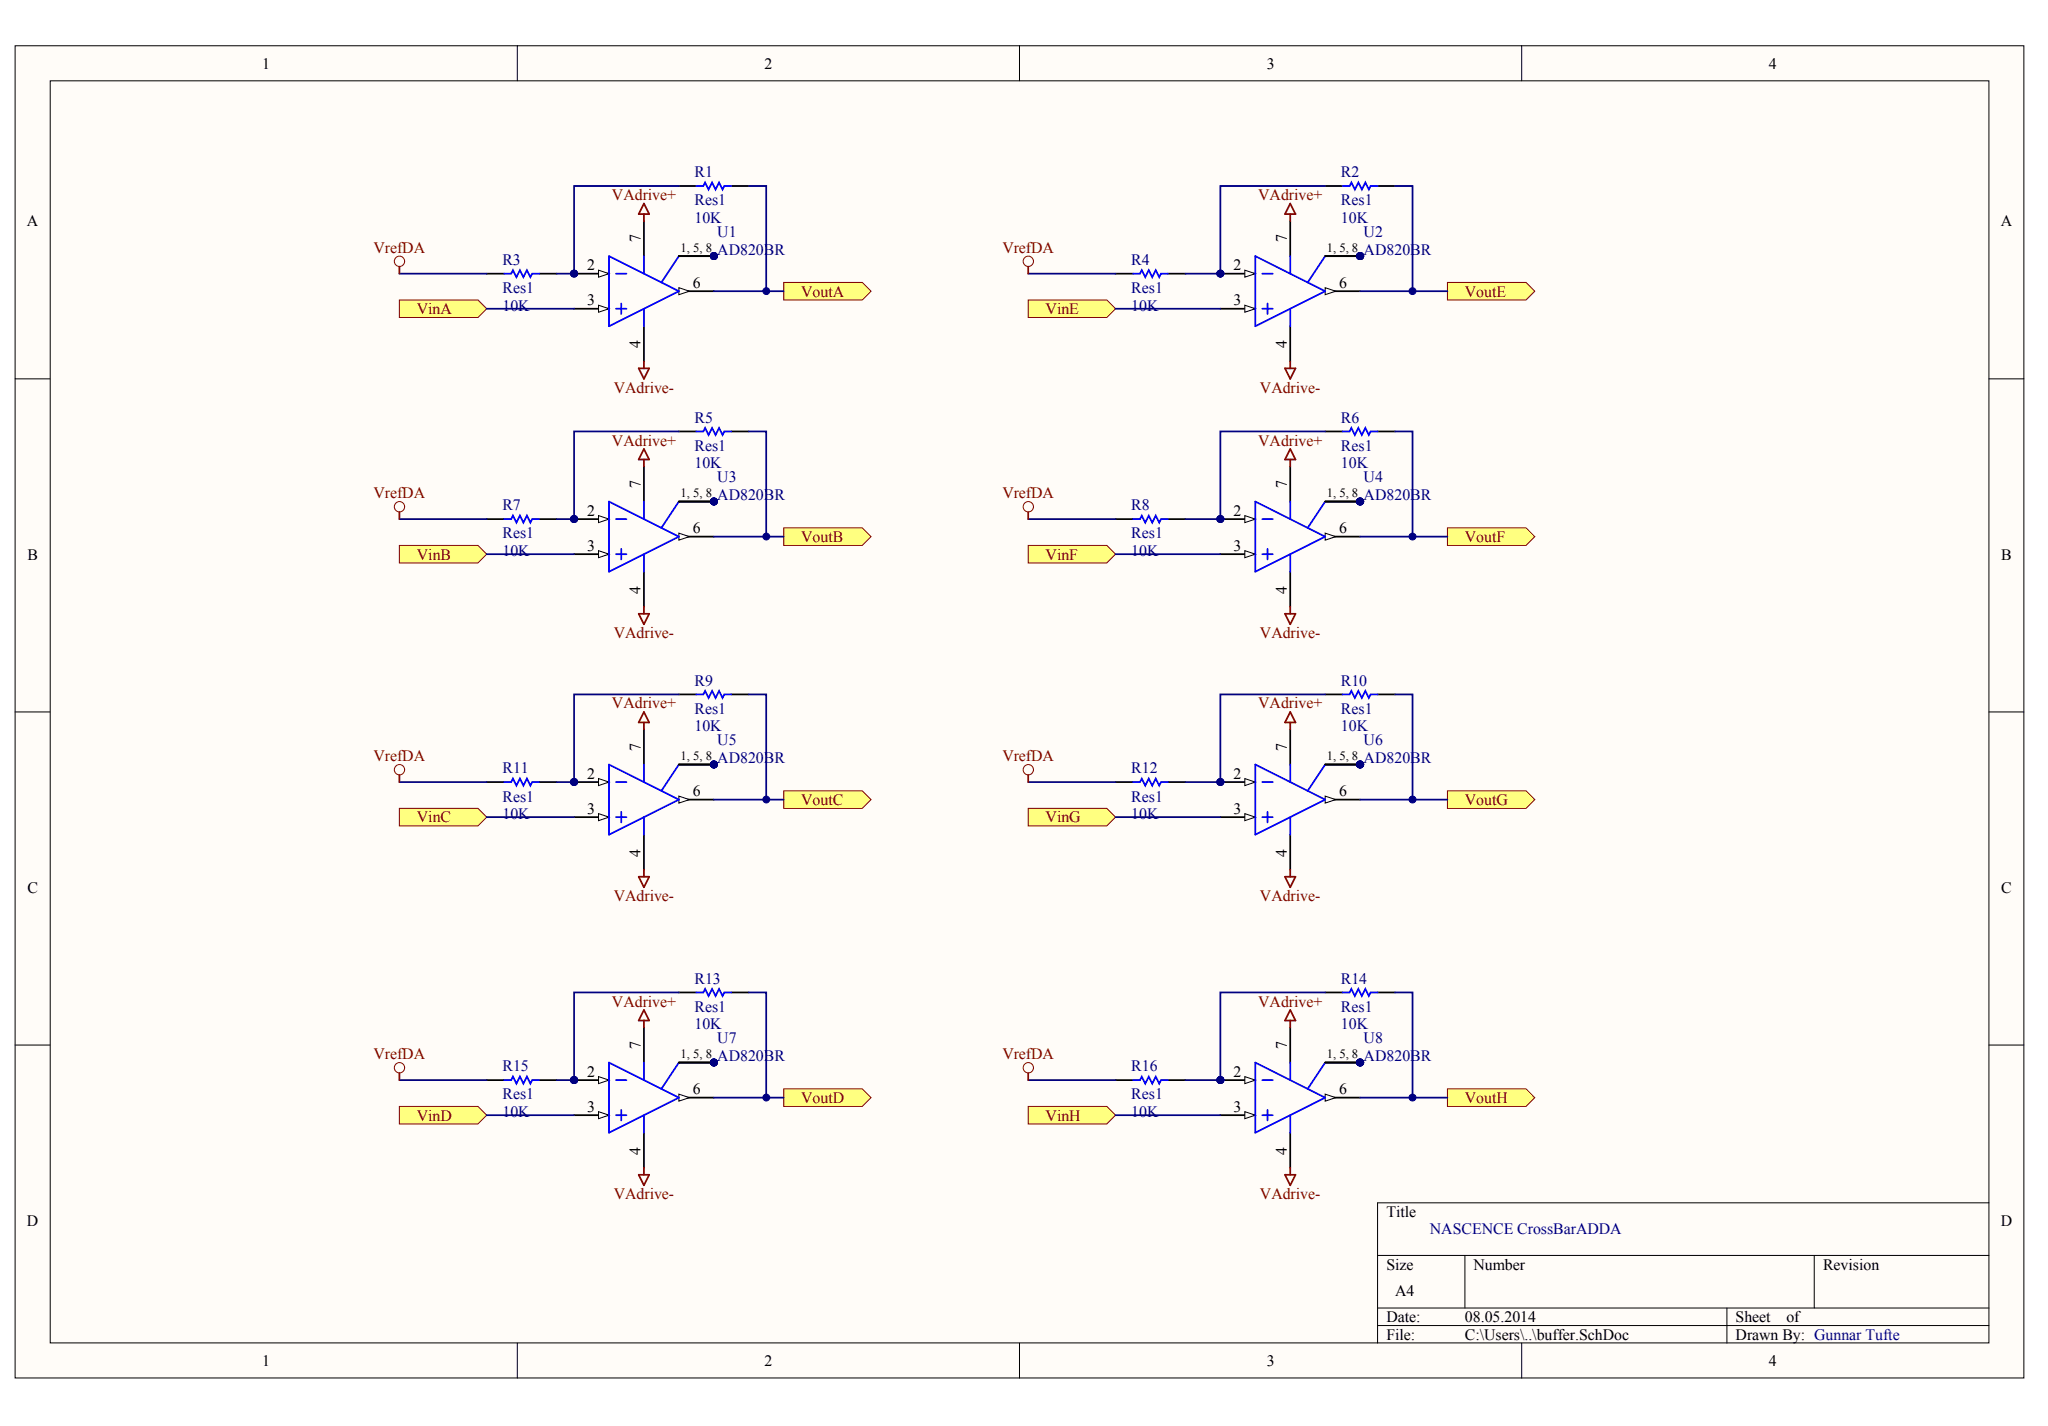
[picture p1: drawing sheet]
<svg xmlns="http://www.w3.org/2000/svg" width="289mm" height="201mm" viewBox="0 0 289 201" stroke-linecap="round" stroke-linejoin="round" font-family="sans-serif">
<defs><g id="words">
<g font-size="2.2">
<text x="37" y="9.7">1</text>
<text x="107.8" y="9.7">2</text>
<text x="178.7" y="9.7">3</text>
<text x="249.5" y="9.7">4</text>
<text x="3.8" y="31.9">A</text>
<text x="90.4" y="34.1" transform="rotate(-90 90.4 34.1)">7</text>
<text x="181.5" y="34.1" transform="rotate(-90 181.5 34.1)">7</text>
<text x="282.3" y="31.9">A</text>
<text x="82.8" y="38.1">2</text>
<text x="97.8" y="40.6">6</text>
<text x="174" y="38.1">2</text>
<text x="188.9" y="40.6">6</text>
<text x="82.8" y="43.1">3</text>
<text x="174" y="43.1">3</text>
<text x="90.4" y="49.1" transform="rotate(-90 90.4 49.1)">4</text>
<text x="181.5" y="49.1" transform="rotate(-90 181.5 49.1)">4</text>
<text x="90.4" y="68.8" transform="rotate(-90 90.4 68.8)">7</text>
<text x="181.5" y="68.8" transform="rotate(-90 181.5 68.8)">7</text>
<text x="82.8" y="77.7">3</text>
<text x="82.8" y="72.7">2</text>
<text x="97.8" y="75.2">6</text>
<text x="174" y="77.7">3</text>
<text x="174" y="72.7">2</text>
<text x="188.9" y="75.2">6</text>
<text x="3.9" y="78.9">B</text>
<text x="90.4" y="83.7" transform="rotate(-90 90.4 83.7)">4</text>
<text x="181.5" y="83.7" transform="rotate(-90 181.5 83.7)">4</text>
<text x="282.3" y="78.9">B</text>
<text x="90.4" y="105.8" transform="rotate(-90 90.4 105.8)">7</text>
<text x="181.5" y="105.8" transform="rotate(-90 181.5 105.8)">7</text>
<text x="82.8" y="109.8">2</text>
<text x="97.8" y="112.3">6</text>
<text x="174" y="109.8">2</text>
<text x="188.9" y="112.3">6</text>
<text x="82.8" y="114.8">3</text>
<text x="174" y="114.8">3</text>
<text x="3.9" y="125.9">C</text>
<text x="90.4" y="120.8" transform="rotate(-90 90.4 120.8)">4</text>
<text x="181.5" y="120.8" transform="rotate(-90 181.5 120.8)">4</text>
<text x="282.3" y="125.9">C</text>
<text x="90.4" y="147.9" transform="rotate(-90 90.4 147.9)">7</text>
<text x="181.5" y="147.9" transform="rotate(-90 181.5 147.9)">7</text>
<text x="82.8" y="151.8">2</text>
<text x="97.8" y="154.3">6</text>
<text x="174" y="151.8">2</text>
<text x="188.9" y="154.3">6</text>
<text x="82.8" y="156.8">3</text>
<text x="174" y="156.8">3</text>
<text x="90.4" y="162.8" transform="rotate(-90 90.4 162.8)">4</text>
<text x="181.5" y="162.8" transform="rotate(-90 181.5 162.8)">4</text>
<text x="3.8" y="172.8">D</text>
<text x="195.6" y="171.6">Title</text>
<text x="282.3" y="172.8">D</text>
<text x="195.6" y="179">Size</text>
<text x="207.9" y="179">Number</text>
<text x="257.2" y="179">Revision</text>
<text x="196.8" y="182.7">A4</text>
<text x="195.6" y="186.4">Date:</text>
<text x="195.6" y="188.9">File:</text>
<text x="206.7" y="186.4">08.05.2014</text>
<text x="206.7" y="188.9">C:\Users\..\buffer.SchDoc</text>
<text x="244.9" y="186.4">Sheet</text>
<text x="244.9" y="188.9">Drawn By: Gunnar Tufte</text>
<text x="252" y="186.4">of</text>
<text x="37" y="192.6">1</text>
<text x="107.8" y="192.6">2</text>
<text x="178.7" y="192.6">3</text>
<text x="249.5" y="192.6">4</text>
</g>
<g font-size="2.2" fill="#800000">
<text x="86.3" y="28.2">VAdrive+</text>
<text x="177.5" y="28.2">VAdrive+</text>
<text x="52.7" y="35.6">VrefDA</text>
<text x="141.4" y="35.6">VrefDA</text>
<text x="113" y="41.8">VoutA</text>
<text x="206.7" y="41.8">VoutE</text>
<text x="58.8" y="44.3">VinA</text>
<text x="147.5" y="44.3">VinE</text>
<text x="86.6" y="55.4">VAdrive-</text>
<text x="177.8" y="55.4">VAdrive-</text>
<text x="86.3" y="62.8">VAdrive+</text>
<text x="177.5" y="62.8">VAdrive+</text>
<text x="52.7" y="70.2">VrefDA</text>
<text x="141.4" y="70.2">VrefDA</text>
<text x="113" y="76.4">VoutB</text>
<text x="206.7" y="76.4">VoutF</text>
<text x="58.8" y="78.9">VinB</text>
<text x="147.5" y="78.9">VinF</text>
<text x="86.6" y="90">VAdrive-</text>
<text x="177.8" y="90">VAdrive-</text>
<text x="86.3" y="99.9">VAdrive+</text>
<text x="177.5" y="99.9">VAdrive+</text>
<text x="52.7" y="107.3">VrefDA</text>
<text x="141.4" y="107.3">VrefDA</text>
<text x="113" y="113.5">VoutC</text>
<text x="206.7" y="113.5">VoutG</text>
<text x="58.8" y="116">VinC</text>
<text x="147.5" y="116">VinG</text>
<text x="86.6" y="127.1">VAdrive-</text>
<text x="177.8" y="127.1">VAdrive-</text>
<text x="86.3" y="141.9">VAdrive+</text>
<text x="177.5" y="141.9">VAdrive+</text>
<text x="52.7" y="149.3">VrefDA</text>
<text x="141.4" y="149.3">VrefDA</text>
<text x="113" y="155.5">VoutD</text>
<text x="206.7" y="155.5">VoutH</text>
<text x="58.8" y="158">VinD</text>
<text x="147.5" y="158">VinH</text>
<text x="86.6" y="169.1">VAdrive-</text>
<text x="177.8" y="169.1">VAdrive-</text>
</g>
<g font-size="2.2" fill="#000080">
<text x="98" y="25">R1</text>
<text x="98" y="29">Res1</text>
<text x="189.2" y="25">R2</text>
<text x="189.2" y="29">Res1</text>
<text x="98" y="31.4">10K</text>
<text x="101.2" y="33.4">U1</text>
<text x="101.2" y="35.9">AD820BR</text>
<text x="189.2" y="31.4">10K</text>
<text x="192.4" y="33.4">U2</text>
<text x="192.4" y="35.9">AD820BR</text>
<text x="70.9" y="37.4">R3</text>
<text x="70.9" y="41.3">Res1</text>
<text x="159.6" y="37.4">R4</text>
<text x="159.6" y="41.3">Res1</text>
<text x="70.9" y="43.8">10K</text>
<text x="159.6" y="43.8">10K</text>
<text x="98" y="59.6">R5</text>
<text x="189.2" y="59.6">R6</text>
<text x="98" y="63.6">Res1</text>
<text x="189.2" y="63.6">Res1</text>
<text x="70.9" y="72">R7</text>
<text x="98" y="66.1">10K</text>
<text x="101.2" y="68">U3</text>
<text x="101.2" y="70.5">AD820BR</text>
<text x="159.6" y="72">R8</text>
<text x="189.2" y="66.1">10K</text>
<text x="192.4" y="68">U4</text>
<text x="192.4" y="70.5">AD820BR</text>
<text x="70.9" y="75.9">Res1</text>
<text x="159.6" y="75.9">Res1</text>
<text x="70.9" y="78.4">10K</text>
<text x="159.6" y="78.4">10K</text>
<text x="98" y="96.7">R9</text>
<text x="98" y="100.6">Res1</text>
<text x="189.2" y="96.7">R10</text>
<text x="189.2" y="100.6">Res1</text>
<text x="98" y="103.1">10K</text>
<text x="101.2" y="105.1">U5</text>
<text x="101.2" y="107.6">AD820BR</text>
<text x="189.2" y="103.1">10K</text>
<text x="192.4" y="105.1">U6</text>
<text x="192.4" y="107.6">AD820BR</text>
<text x="70.9" y="109.1">R11</text>
<text x="70.9" y="113">Res1</text>
<text x="159.6" y="109.1">R12</text>
<text x="159.6" y="113">Res1</text>
<text x="70.9" y="115.5">10K</text>
<text x="159.6" y="115.5">10K</text>
<text x="98" y="138.7">R13</text>
<text x="98" y="142.7">Res1</text>
<text x="189.2" y="138.7">R14</text>
<text x="189.2" y="142.7">Res1</text>
<text x="98" y="145.1">10K</text>
<text x="101.2" y="147.1">U7</text>
<text x="101.2" y="149.6">AD820BR</text>
<text x="189.2" y="145.1">10K</text>
<text x="192.4" y="147.1">U8</text>
<text x="192.4" y="149.6">AD820BR</text>
<text x="70.9" y="151.1">R15</text>
<text x="70.9" y="155">Res1</text>
<text x="159.6" y="151.1">R16</text>
<text x="159.6" y="155">Res1</text>
<text x="70.9" y="157.5">10K</text>
<text x="159.6" y="157.5">10K</text>
<text x="201.7" y="174.1">NASCENCE CrossBarADDA</text>
</g>
<g font-size="1.8">
<text x="96" y="35.5">1, 5, 8</text>
<text x="187.2" y="35.5">1, 5, 8</text>
<text x="96" y="70.1">1, 5, 8</text>
<text x="187.2" y="70.1">1, 5, 8</text>
<text x="96" y="107.2">1, 5, 8</text>
<text x="187.2" y="107.2">1, 5, 8</text>
<text x="96" y="149.2">1, 5, 8</text>
<text x="187.2" y="149.2">1, 5, 8</text>
</g>
</g></defs>
<g fill="#fffcf8" stroke="#000" stroke-width=".14">
<path d="M2.1 6.5h283.4v187.8h-283.4z"/>
<path d="M7.1 11.4h273.5v178h-273.5z"/>
</g>
<g fill="none" stroke="#000" stroke-width=".14">
<path d="M73 6.5v4.9M143.8 6.5v4.9M214.7 6.5v4.9M2.1 53.4h5M280.6 53.4h4.9M2.1 100.4h5M280.6 100.4h4.9M2.1 147.4h5M280.6 147.4h4.9M194.3 177h86.3M206.7 177v7.4M255.9 177v7.4"/>
<path d="M280.6 169.6h-86.3v19.8M73 189.4v4.9M143.8 189.4v4.9M194.3 184.4h86.3M194.3 186.9h86.3M214.7 189.4v4.9M243.6 184.4v5"/>
</g>
<g fill="#ffff80" stroke="#800000" stroke-width=".14">
<path d="M56.3 42.3h11.1l1.3 1.2-1.3 1.3h-11.1z" fill-rule="evenodd"/>
<path d="M56.3 76.9h11.1l1.3 1.2-1.3 1.3h-11.1z" fill-rule="evenodd"/>
<path d="M56.3 114h11.1l1.3 1.2-1.3 1.3h-11.1z" fill-rule="evenodd"/>
<path d="M56.3 156h11.1l1.3 1.3-1.3 1.2h-11.1z" fill-rule="evenodd"/>
<path d="M145.1 42.3h11l1.3 1.2-1.3 1.3h-11z" fill-rule="evenodd"/>
<path d="M145.1 76.9h11l1.3 1.2-1.3 1.3h-11z" fill-rule="evenodd"/>
<path d="M145.1 114h11l1.3 1.2-1.3 1.3h-11z" fill-rule="evenodd"/>
<path d="M145.1 156h11l1.3 1.3-1.3 1.2h-11z" fill-rule="evenodd"/>
<path d="M110.6 39.8h11l1.3 1.3-1.3 1.2h-11z" fill-rule="evenodd"/>
<path d="M110.6 74.4h11l1.3 1.3-1.3 1.2h-11z" fill-rule="evenodd"/>
<path d="M110.6 111.5h11l1.3 1.3-1.3 1.2h-11z" fill-rule="evenodd"/>
<path d="M110.6 153.5h11l1.3 1.3-1.3 1.2h-11z" fill-rule="evenodd"/>
<path d="M204.2 39.8h11.1l1.2 1.3-1.2 1.2h-11.1z" fill-rule="evenodd"/>
<path d="M204.2 74.4h11.1l1.2 1.3-1.2 1.2h-11.1z" fill-rule="evenodd"/>
<path d="M204.2 111.5h11.1l1.2 1.3-1.2 1.2h-11.1z" fill-rule="evenodd"/>
<path d="M204.2 153.5h11.1l1.2 1.3-1.2 1.2h-11.1z" fill-rule="evenodd"/>
</g>
<path d="M81 43.5h4.9" fill="none" stroke="#000" stroke-width=".25"/>
<path d="M84.4 43l1.5 .5-1.5 .5z" fill="#fffcf8" stroke="#000" stroke-width=".14"/>
<path d="M81 38.6h4.9" fill="none" stroke="#000" stroke-width=".25"/>
<path d="M84.4 38.1l1.5 .5-1.5 .5z" fill="#fffcf8" stroke="#000" stroke-width=".14"/>
<circle cx="81" cy="38.6" r=".49" fill="#000080" stroke="#000080" stroke-width=".14"/>
<path d="M95.8 41.1h4.9" fill="none" stroke="#000" stroke-width=".25"/>
<path d="M95.8 40.6l1.5 .5-1.5 .5z" fill="#fffcf8" stroke="#000" stroke-width=".14"/>
<path d="M90.8 31.2v4.9M95.8 36.1h4.9M90.8 46v5M81 78.1h4.9" fill="none" stroke="#000" stroke-width=".25"/>
<g fill="#000080" stroke="#000080" stroke-width=".14">
<circle cx="100.7" cy="36.1" r=".48"/>
<circle cx="81" cy="38.6" r=".49"/>
</g>
<path d="M85.9 36.1l9.9 5-9.9 4.9zM86.9 38.6h1.5M90.8 36.1v2.5M95.8 36.1l-2.5 3.7M86.9 43.5h1.5M87.6 42.8v1.5M90.8 43.5v2.5" fill="none" stroke="#00f" stroke-width=".25"/>
<path d="M84.4 77.7l1.5 .4-1.5 .5z" fill="#fffcf8" stroke="#000" stroke-width=".14"/>
<path d="M81 73.2h4.9" fill="none" stroke="#000" stroke-width=".25"/>
<path d="M84.4 72.7l1.5 .5-1.5 .5z" fill="#fffcf8" stroke="#000" stroke-width=".14"/>
<circle cx="81" cy="73.2" r=".49" fill="#000080" stroke="#000080" stroke-width=".14"/>
<path d="M95.8 75.7h4.9" fill="none" stroke="#000" stroke-width=".25"/>
<path d="M95.8 75.2l1.5 .5-1.5 .5z" fill="#fffcf8" stroke="#000" stroke-width=".14"/>
<path d="M90.8 65.8v4.9M95.8 70.7h4.9M90.8 80.6v5M81 115.2h4.9" fill="none" stroke="#000" stroke-width=".25"/>
<g fill="#000080" stroke="#000080" stroke-width=".14">
<circle cx="100.7" cy="70.7" r=".48"/>
<circle cx="81" cy="73.2" r=".49"/>
</g>
<path d="M85.9 70.7l9.9 5-9.9 4.9zM86.9 73.2h1.5M86.9 78.1h1.5M87.6 77.4v1.5M90.8 70.7v2.5M90.8 78.1v2.5M95.8 70.7l-2.5 3.7" fill="none" stroke="#00f" stroke-width=".25"/>
<path d="M84.4 114.7l1.5 .5-1.5 .5z" fill="#fffcf8" stroke="#000" stroke-width=".14"/>
<path d="M81 110.3h4.9" fill="none" stroke="#000" stroke-width=".25"/>
<path d="M84.4 109.8l1.5 .5-1.5 .5z" fill="#fffcf8" stroke="#000" stroke-width=".14"/>
<circle cx="81" cy="110.3" r=".49" fill="#000080" stroke="#000080" stroke-width=".14"/>
<path d="M95.8 112.8h4.9" fill="none" stroke="#000" stroke-width=".25"/>
<path d="M95.8 112.3l1.5 .5-1.5 .4z" fill="#fffcf8" stroke="#000" stroke-width=".14"/>
<path d="M90.8 102.9v4.9M90.8 117.7v4.9M95.8 107.8h4.9M81 157.3h4.9" fill="none" stroke="#000" stroke-width=".25"/>
<g fill="#000080" stroke="#000080" stroke-width=".14">
<circle cx="100.7" cy="107.8" r=".48"/>
<circle cx="81" cy="110.3" r=".49"/>
</g>
<path d="M85.9 107.8l9.9 5-9.9 4.9zM86.9 110.3h1.5M86.9 115.2h1.5M87.6 114.5v1.5M90.8 107.8v2.5M90.8 115.2v2.5M95.8 107.8l-2.5 3.7" fill="none" stroke="#00f" stroke-width=".25"/>
<path d="M84.4 156.8l1.5 .5-1.5 .4z" fill="#fffcf8" stroke="#000" stroke-width=".14"/>
<path d="M81 152.3h4.9" fill="none" stroke="#000" stroke-width=".25"/>
<path d="M84.4 151.8l1.5 .5-1.5 .5z" fill="#fffcf8" stroke="#000" stroke-width=".14"/>
<circle cx="81" cy="152.3" r=".49" fill="#000080" stroke="#000080" stroke-width=".14"/>
<path d="M95.8 154.8h4.9" fill="none" stroke="#000" stroke-width=".25"/>
<path d="M95.8 154.3l1.5 .5-1.5 .5z" fill="#fffcf8" stroke="#000" stroke-width=".14"/>
<path d="M172.2 43.5h4.9M90.8 144.9v4.9M90.8 159.7v5M95.8 149.8h4.9" fill="none" stroke="#000" stroke-width=".25"/>
<g fill="#000080" stroke="#000080" stroke-width=".14">
<circle cx="100.7" cy="149.8" r=".48"/>
<circle cx="81" cy="152.3" r=".49"/>
</g>
<path d="M85.9 149.8l9.9 5-9.9 4.9zM86.9 152.3h1.5M86.9 157.3h1.5M87.6 156.5v1.5M90.8 149.8v2.5M90.8 157.3v2.4M95.8 149.8l-2.5 3.7" fill="none" stroke="#00f" stroke-width=".25"/>
<path d="M175.6 43l1.5 .5-1.5 .5z" fill="#fffcf8" stroke="#000" stroke-width=".14"/>
<path d="M172.2 38.6h4.9" fill="none" stroke="#000" stroke-width=".25"/>
<path d="M175.6 38.1l1.5 .5-1.5 .5z" fill="#fffcf8" stroke="#000" stroke-width=".14"/>
<circle cx="172.2" cy="38.6" r=".49" fill="#000080" stroke="#000080" stroke-width=".14"/>
<path d="M187 41.1h4.9" fill="none" stroke="#000" stroke-width=".25"/>
<path d="M187 40.6l1.4 .5-1.4 .5z" fill="#fffcf8" stroke="#000" stroke-width=".14"/>
<path d="M182 31.2v4.9M187 36.1h4.9M182 46v5M172.2 78.1h4.9" fill="none" stroke="#000" stroke-width=".25"/>
<g fill="#000080" stroke="#000080" stroke-width=".14">
<circle cx="191.9" cy="36.1" r=".49"/>
<circle cx="172.2" cy="38.6" r=".49"/>
</g>
<path d="M177.1 36.1l9.9 5-9.9 4.9zM178.1 38.6h1.5M182 36.1v2.5M187 36.1l-2.5 3.7M178.1 43.5h1.5M178.8 42.8v1.5M182 43.5v2.5" fill="none" stroke="#00f" stroke-width=".25"/>
<path d="M175.6 77.7l1.5 .4-1.5 .5z" fill="#fffcf8" stroke="#000" stroke-width=".14"/>
<path d="M172.2 73.2h4.9" fill="none" stroke="#000" stroke-width=".25"/>
<path d="M175.6 72.7l1.5 .5-1.5 .5z" fill="#fffcf8" stroke="#000" stroke-width=".14"/>
<circle cx="172.2" cy="73.2" r=".49" fill="#000080" stroke="#000080" stroke-width=".14"/>
<path d="M187 75.7h4.9" fill="none" stroke="#000" stroke-width=".25"/>
<path d="M187 75.2l1.4 .5-1.4 .5z" fill="#fffcf8" stroke="#000" stroke-width=".14"/>
<path d="M182 65.8v4.9M187 70.7h4.9M182 80.6v5M172.2 115.2h4.9" fill="none" stroke="#000" stroke-width=".25"/>
<g fill="#000080" stroke="#000080" stroke-width=".14">
<circle cx="191.9" cy="70.7" r=".49"/>
<circle cx="172.2" cy="73.2" r=".49"/>
</g>
<path d="M177.1 70.7l9.9 5-9.9 4.9zM178.1 73.2h1.5M178.1 78.1h1.5M178.8 77.4v1.5M182 70.7v2.5M182 78.1v2.5M187 70.7l-2.5 3.7" fill="none" stroke="#00f" stroke-width=".25"/>
<path d="M175.6 114.7l1.5 .5-1.5 .5z" fill="#fffcf8" stroke="#000" stroke-width=".14"/>
<path d="M172.2 110.3h4.9" fill="none" stroke="#000" stroke-width=".25"/>
<path d="M175.6 109.8l1.5 .5-1.5 .5z" fill="#fffcf8" stroke="#000" stroke-width=".14"/>
<circle cx="172.2" cy="110.3" r=".49" fill="#000080" stroke="#000080" stroke-width=".14"/>
<path d="M187 112.8h4.9" fill="none" stroke="#000" stroke-width=".25"/>
<path d="M187 112.3l1.4 .5-1.4 .4z" fill="#fffcf8" stroke="#000" stroke-width=".14"/>
<path d="M182 102.9v4.9M182 117.7v4.9M187 107.8h4.9M172.2 157.3h4.9" fill="none" stroke="#000" stroke-width=".25"/>
<g fill="#000080" stroke="#000080" stroke-width=".14">
<circle cx="191.9" cy="107.8" r=".49"/>
<circle cx="172.2" cy="110.3" r=".49"/>
</g>
<path d="M177.1 107.8l9.9 5-9.9 4.9zM178.1 110.3h1.5M178.1 115.2h1.5M178.8 114.5v1.5M182 107.8v2.5M182 115.2v2.5M187 107.8l-2.5 3.7" fill="none" stroke="#00f" stroke-width=".25"/>
<path d="M175.6 156.8l1.5 .5-1.5 .4z" fill="#fffcf8" stroke="#000" stroke-width=".14"/>
<path d="M172.2 152.3h4.9" fill="none" stroke="#000" stroke-width=".25"/>
<path d="M175.6 151.8l1.5 .5-1.5 .5z" fill="#fffcf8" stroke="#000" stroke-width=".14"/>
<circle cx="172.2" cy="152.3" r=".49" fill="#000080" stroke="#000080" stroke-width=".14"/>
<path d="M187 154.8h4.9" fill="none" stroke="#000" stroke-width=".25"/>
<path d="M187 154.3l1.4 .5-1.4 .5z" fill="#fffcf8" stroke="#000" stroke-width=".14"/>
<g fill="none" stroke="#000" stroke-width=".25">
<path d="M68.7 38.6h2.4M76.1 38.6h2.4M95.8 26.2h2.4M103.2 26.2h2.4M157.4 38.6h2.4M164.8 38.6h2.4M187 26.2h2.4M194.3 26.2h2.5M68.7 73.2h2.4M76.1 73.2h2.4M95.8 60.8h2.4M103.2 60.8h2.4"/>
<path d="M157.4 73.2h2.4M164.8 73.2h2.4M187 60.8h2.4M194.3 60.8h2.5M95.8 97.9h2.4M103.2 97.9h2.4M187 97.9h2.4M194.3 97.9h2.5M68.7 110.3h2.4M76.1 110.3h2.4M157.4 110.3h2.4M164.8 110.3h2.4"/>
<path d="M95.8 139.9h2.4M103.2 139.9h2.4M187 139.9h2.4M194.3 139.9h2.5M68.7 152.3h2.4M76.1 152.3h2.4M157.4 152.3h2.4M164.8 152.3h2.4M182 144.9v4.9M182 159.7v5M187 149.8h4.9"/>
</g>
<g fill="#000080" stroke="#000080" stroke-width=".14">
<circle cx="191.9" cy="149.8" r=".49"/>
<circle cx="172.2" cy="152.3" r=".49"/>
<circle cx="108.1" cy="41.1" r=".48"/>
<circle cx="81" cy="38.6" r=".49"/>
<circle cx="108.1" cy="75.7" r=".48"/>
<circle cx="81" cy="73.2" r=".49"/>
<circle cx="108.1" cy="112.7" r=".48"/>
<circle cx="81" cy="110.3" r=".49"/>
<circle cx="108.1" cy="154.8" r=".48"/>
<circle cx="199.3" cy="41.1" r=".49"/>
<circle cx="172.2" cy="38.6" r=".49"/>
<circle cx="199.3" cy="75.7" r=".49"/>
<circle cx="172.2" cy="73.2" r=".49"/>
<circle cx="199.3" cy="112.7" r=".49"/>
<circle cx="172.2" cy="110.3" r=".49"/>
<circle cx="199.3" cy="154.8" r=".49"/>
<circle cx="81" cy="152.3" r=".49"/>
</g>
<g fill="none" stroke="#00f" stroke-width=".25">
<path d="M71.1 38.6h1l.3-.5 .5 1 .4-1 .5 1 .5-1 .5 1 .3-.5h1M98.2 26.2h1l.3-.5 .5 1 .5-1 .4 1 .5-1 .5 1 .3-.5h1M159.8 38.6h1l.3-.5 .5 1 .5-1 .5 1 .4-1 .5 1 .3-.5h1M189.4 26.2h1l.2-.5 .5 1 .5-1 .5 1 .5-1 .5 1 .3-.5h.9M71.1 73.2h1l.3-.5 .5 1 .4-1 .5 1 .5-1 .5 1 .3-.5h1M98.2 60.8h1l.3-.5 .5 1 .5-1 .4 1 .5-1 .5 1 .3-.5h1M159.8 73.2h1l.3-.5 .5 1 .5-1 .5 1 .4-1 .5 1 .3-.5h1M189.4 60.8h1l.2-.5 .5 1 .5-1 .5 1 .5-1 .5 1 .3-.5h.9M98.2 97.9h1l.3-.5 .5 1 .5-1 .4 1 .5-1 .5 1 .3-.5h1M189.4 97.9h1l.2-.5 .5 1 .5-1 .5 1 .5-1 .5 1 .3-.5h.9M71.1 110.3h1l.3-.5 .5 1 .4-1 .5 1 .5-1 .5 1 .3-.5h1M159.8 110.3h1l.3-.5 .5 1 .5-1 .5 1 .4-1 .5 1 .3-.5h1"/>
<path d="M98.2 139.9h1l.3-.4 .5 .9 .5-.9 .4 .9 .5-.9 .5 .9 .3-.5h1M189.4 139.9h1l.2-.4 .5 .9 .5-.9 .5 .9 .5-.9 .5 .9 .3-.5h.9M71.1 152.3h1l.3-.5 .5 1 .4-1 .5 1 .5-1 .5 1 .3-.5h1M159.8 152.3h1l.3-.5 .5 1 .5-1 .5 1 .4-1 .5 1 .3-.5h1M177.1 149.8l9.9 5-9.9 4.9zM178.1 152.3h1.5M178.1 157.3h1.5M178.8 156.5v1.5M182 149.8v2.5M182 157.3v2.4M187 149.8l-2.5 3.7"/>
</g>
<g fill="none" stroke="#000080" stroke-width=".25">
<path d="M56.3 38.6h12.4M95.8 26.2h-14.8v12.4h-2.5M105.6 26.2h2.5v14.9M145.1 38.6h12.3M187 26.2h-14.8v12.4h-5M196.8 26.2h2.5v14.9M68.7 43.5h12.3M100.7 41.1h9.9M157.4 43.5h14.8M191.9 41.1h12.3M56.3 73.2h12.4M68.7 78.1h12.3"/>
<path d="M95.8 60.8h-14.8v12.4h-2.5M100.7 75.7h9.9M105.6 60.8h2.5v14.9M145.1 73.2h12.3M157.4 78.1h14.8M187 60.8h-14.8v12.4h-5M191.9 75.7h12.3M196.8 60.8h2.5v14.9M95.8 97.9h-14.8v12.4h-2.5M105.6 97.9h2.5v14.9M187 97.9h-14.8v12.4h-5M196.8 97.9h2.5v14.9"/>
<path d="M56.3 110.3h12.4M68.7 115.2h12.3M100.7 112.8h9.9M145.1 110.3h12.3M157.4 115.2h14.8M191.9 112.8h12.3M95.8 139.9h-14.8v12.4h-2.5M105.6 139.9h2.5v14.9M187 139.9h-14.8v12.4h-5M196.8 139.9h2.5v14.9M56.3 152.3h12.4M68.7 157.3h12.3"/>
<path d="M100.7 154.8h9.9M145.1 152.3h12.3M157.4 157.3h14.8M191.9 154.8h12.3"/>
</g>
<g fill="none" stroke="#800000" stroke-width=".25">
<path d="M56.3 37.6v1M90.8 28.7l.8 1.5h-1.5zM90.8 30.2v1M145.1 37.6v1M182 28.7l.8 1.5h-1.5zM182 30.2v1M90.1 51.9h1.5l-.8 1.5zM90.8 51v.9M181.3 51.9h1.5l-.8 1.5zM182 51v.9M56.3 72.2v1M90.8 64.8v1"/>
<path d="M90.8 63.3l.8 1.5h-1.5zM145.1 72.2v1M182 63.3l.8 1.5h-1.5zM182 64.8v1M90.1 86.6h1.5l-.8 1.4zM90.8 85.6v1M181.3 86.6h1.5l-.8 1.4zM182 85.6v1M56.3 109.3v1M90.8 101.9v1M90.8 100.4l.8 1.5h-1.5zM145.1 109.3v1"/>
<path d="M182 100.4l.8 1.5h-1.5zM182 101.9v1M90.1 123.6h1.5l-.8 1.5zM90.8 122.6v1M181.3 123.6h1.5l-.8 1.5zM182 122.6v1M56.3 151.3v1M90.8 143.9v1M90.8 142.4l.8 1.5h-1.5zM145.1 151.3v1M182 142.4l.8 1.5h-1.5zM182 143.9v1"/>
<path d="M90.1 165.7h1.5l-.8 1.4zM90.8 164.7v1M181.3 165.7h1.5l-.8 1.4zM182 164.7v1"/>
</g>
<g fill="none" stroke="#800000" stroke-width=".14">
<circle cx="56.4" cy="36.8" r=".73"/>
<circle cx="145.1" cy="36.8" r=".73"/>
<circle cx="56.4" cy="71.5" r=".73"/>
<circle cx="145.1" cy="71.5" r=".73"/>
<circle cx="56.4" cy="108.5" r=".73"/>
<circle cx="145.1" cy="108.5" r=".73"/>
<circle cx="56.4" cy="150.6" r=".73"/>
<circle cx="145.1" cy="150.6" r=".73"/>
</g>
<use href="#words"/>
</svg>
